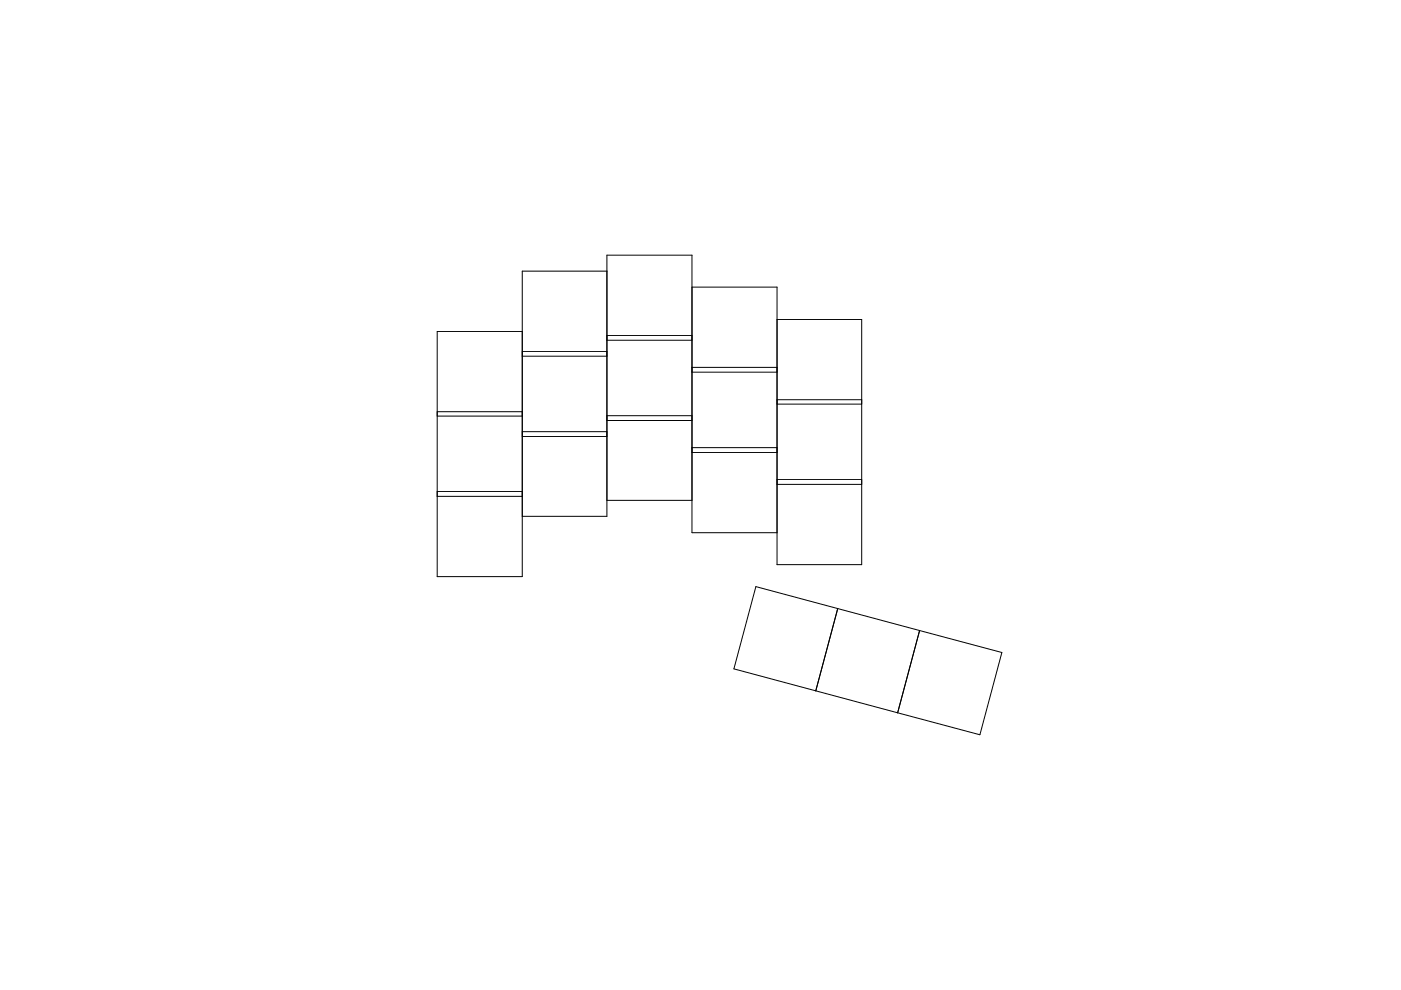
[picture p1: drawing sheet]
<svg xmlns="http://www.w3.org/2000/svg" width="297mm" height="210mm" viewBox="0 0 297 210" stroke-linecap="round" stroke-linejoin="round" font-family="sans-serif">
<g fill="none" stroke="#000" stroke-width=".21">
<path d="M128.7 57.5h-18v64.8h-18v-52h18M110.7 74.5h18M110.7 75.5h18M128.7 71.1h18M128.7 72.1h18M146.7 60.9h18v58.8h18v-52h-18M146.7 77.9h18M146.7 78.9h18M92.7 87.3h18M92.7 88.2h18M110.7 91.5h18M110.7 92.5h18"/>
<path d="M128.7 88.1h18M128.7 89.2h18M146.7 94.9h18M146.7 95.9h18M164.7 84.8h18M164.7 85.7h18M92.7 104.2h18M92.7 105.2h18M110.7 109.5h18v-55.4h18v58.8h18M128.7 106.1h18M164.7 101.7h18M164.7 102.7h18"/>
<path d="M177.6 129l-17.3-4.6-4.7 17.4 34.7 9.3M177.6 129l-4.6 17.5M177.6 129l17.4 4.7M195 133.7l-4.7 17.4M195 133.7l17.4 4.6-4.6 17.5-17.5-4.7"/>
</g>
</svg>
